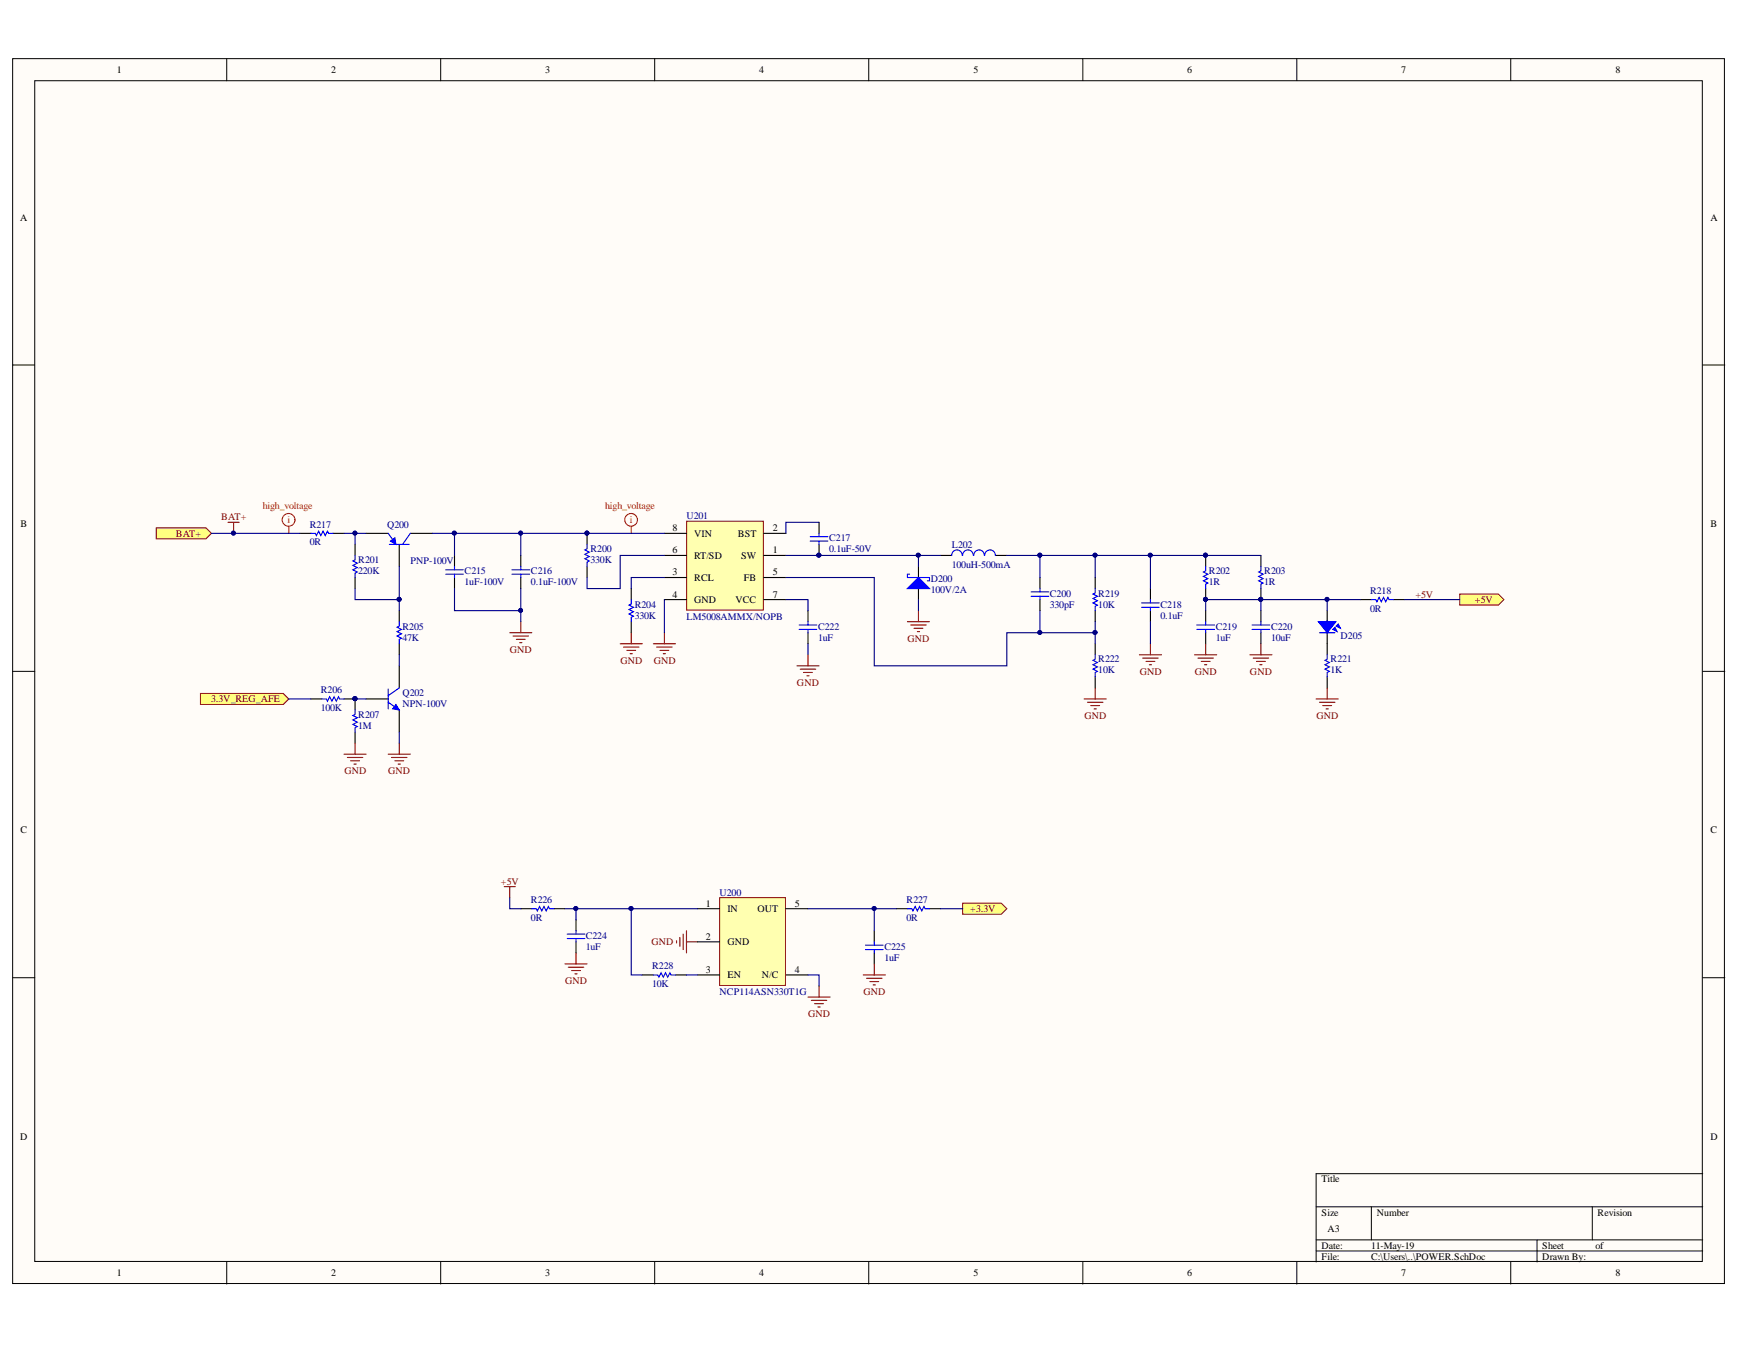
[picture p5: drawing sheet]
<svg xmlns="http://www.w3.org/2000/svg" width="279mm" height="216mm" viewBox="0 0 279 216" stroke-linecap="round" stroke-linejoin="round" font-family="sans-serif">
<defs><g id="words">
<g font-size="1.6">
<text x="18.8" y="11.8">1</text>
<text x="53.2" y="11.8">2</text>
<text x="87.5" y="11.8">3</text>
<text x="121.8" y="11.8">4</text>
<text x="156.2" y="11.8">5</text>
<text x="190.5" y="11.8">6</text>
<text x="224.9" y="11.8">7</text>
<text x="259.3" y="11.8">8</text>
<text x="3.2" y="35.4">A</text>
<text x="274.5" y="35.4">A</text>
<text x="3.3" y="84.6">B</text>
<text x="108" y="88.8">6</text>
<text x="108" y="85.3">8</text>
<text x="111.4" y="89.7">RT/SD</text>
<text x="111.4" y="86.1">VIN</text>
<text x="118.4" y="86.1">BST</text>
<text x="118.9" y="89.7">SW</text>
<text x="124" y="88.8">1</text>
<text x="124" y="85.3">2</text>
<text x="274.5" y="84.6">B</text>
<text x="108" y="92.4">3</text>
<text x="108" y="95.9">4</text>
<text x="111.4" y="93.2">RCL</text>
<text x="119.4" y="93.2">FB</text>
<text x="124" y="92.4">5</text>
<text x="124" y="95.9">7</text>
<text x="111.4" y="96.8">GND</text>
<text x="118" y="96.8">VCC</text>
<text x="3.3" y="133.8">C</text>
<text x="274.5" y="133.8">C</text>
<text x="113.3" y="145.5">1</text>
<text x="116.7" y="146.4">IN</text>
<text x="121.6" y="146.4">OUT</text>
<text x="127.6" y="145.5">5</text>
<text x="113.3" y="150.9">2</text>
<text x="116.7" y="151.7">GND</text>
<text x="113.3" y="156.2">3</text>
<text x="116.7" y="157">EN</text>
<text x="122.2" y="157">N/C</text>
<text x="127.6" y="156.2">4</text>
<text x="3.2" y="183">D</text>
<text x="274.5" y="183">D</text>
<text x="212.1" y="189.8">Title</text>
<text x="212.1" y="195.1">Size</text>
<text x="213" y="197.8">A3</text>
<text x="221" y="195.1">Number</text>
<text x="256.4" y="195.1">Revision</text>
<text x="212.1" y="200.5">Date:</text>
<text x="212.1" y="202.2">File:</text>
<text x="220" y="200.5">11-May-19</text>
<text x="220" y="202.2">C:\Users\..\POWER.SchDoc</text>
<text x="247.5" y="200.5">Sheet</text>
<text x="247.5" y="202.2">Drawn By:</text>
<text x="256" y="200.5">of</text>
<text x="18.8" y="204.9">1</text>
<text x="53.2" y="204.9">2</text>
<text x="87.5" y="204.9">3</text>
<text x="121.8" y="204.9">4</text>
<text x="156.2" y="204.9">5</text>
<text x="190.5" y="204.9">6</text>
<text x="224.9" y="204.9">7</text>
<text x="259.3" y="204.9">8</text>
</g>
<g font-size="1.6" fill="#800000">
<text x="35.5" y="83.5">BAT+</text>
<text x="28.2" y="86.1">BAT+</text>
<text x="227.1" y="95.9">+5V</text>
<text x="236.7" y="96.8">+5V</text>
<text x="81.8" y="104.8">GND</text>
<text x="99.6" y="106.6">GND</text>
<text x="104.9" y="106.6">GND</text>
<text x="145.7" y="103">GND</text>
<text x="33.9" y="112.7">3.3V_REG_AFE</text>
<text x="127.9" y="110.1">GND</text>
<text x="182.9" y="108.3">GND</text>
<text x="191.7" y="108.3">GND</text>
<text x="200.6" y="108.3">GND</text>
<text x="174.1" y="115.4">GND</text>
<text x="211.3" y="115.4">GND</text>
<text x="55.3" y="124.2">GND</text>
<text x="62.3" y="124.2">GND</text>
<text x="80.4" y="142">+5V</text>
<text x="155.7" y="146.4">+3.3V</text>
<text x="104.6" y="151.7">GND</text>
<text x="90.7" y="158">GND</text>
<text x="138.6" y="159.7">GND</text>
<text x="129.7" y="163.3">GND</text>
</g>
<g font-size="1.6" fill="#f00">
<text x="42.2" y="81.7">high_voltage</text>
<text x="97.1" y="81.7">high_voltage</text>
<text x="46.2" y="84">i</text>
<text x="101.1" y="84">i</text>
</g>
<g font-size="1.6" fill="#000080">
<text x="110.1" y="83.3">U201</text>
<text x="49.7" y="87.6">0R</text>
<text x="49.7" y="84.8">R217</text>
<text x="62.1" y="84.8">Q200</text>
<text x="94.8" y="88.7">R200</text>
<text x="133.1" y="88.7">0.1uF-50V</text>
<text x="133.1" y="86.9">C217</text>
<text x="152.8" y="87.9">L202</text>
<text x="57.5" y="92.2">220K</text>
<text x="57.5" y="90.4">R201</text>
<text x="65.9" y="90.6">PNP-100V</text>
<text x="74.6" y="94">1uF-100V</text>
<text x="74.6" y="92.2">C215</text>
<text x="85.2" y="94">0.1uF-100V</text>
<text x="85.2" y="92.2">C216</text>
<text x="94.8" y="90.4">330K</text>
<text x="149.4" y="93.4">D200</text>
<text x="149.4" y="95.2">100V/2A</text>
<text x="152.8" y="91.1">100uH-500mA</text>
<text x="168.5" y="95.8">C200</text>
<text x="176.3" y="95.8">R219</text>
<text x="194" y="94">1R</text>
<text x="194" y="92.2">R202</text>
<text x="202.9" y="94">1R</text>
<text x="202.9" y="92.2">R203</text>
<text x="219.9" y="95.3">R218</text>
<text x="64.6" y="101.1">R205</text>
<text x="101.9" y="99.3">330K</text>
<text x="101.9" y="97.5">R204</text>
<text x="110.1" y="99.5">LM5008AMMX/NOPB</text>
<text x="131.3" y="101.1">C222</text>
<text x="168.5" y="97.5">330pF</text>
<text x="176.3" y="97.5">10K</text>
<text x="186.2" y="99.3">0.1uF</text>
<text x="186.2" y="97.5">C218</text>
<text x="195.1" y="101.1">C219</text>
<text x="204" y="101.1">C220</text>
<text x="219.9" y="98.2">0R</text>
<text x="64.6" y="102.9">47K</text>
<text x="131.3" y="102.9">1uF</text>
<text x="176.3" y="106.3">R222</text>
<text x="195.1" y="102.9">1uF</text>
<text x="204" y="102.9">10uF</text>
<text x="213.5" y="106.3">R221</text>
<text x="215.1" y="102.6">D205</text>
<text x="51.5" y="111.3">R206</text>
<text x="64.6" y="111.6">Q202</text>
<text x="64.6" y="113.4">NPN-100V</text>
<text x="176.3" y="108.1">10K</text>
<text x="213.5" y="108.1">1K</text>
<text x="51.5" y="114.2">100K</text>
<text x="57.5" y="117">1M</text>
<text x="57.5" y="115.2">R207</text>
<text x="115.5" y="143.8">U200</text>
<text x="85.2" y="147.8">0R</text>
<text x="85.2" y="145">R226</text>
<text x="145.5" y="147.8">0R</text>
<text x="145.5" y="145">R227</text>
<text x="94" y="152.5">1uF</text>
<text x="94" y="150.7">C224</text>
<text x="104.7" y="155.6">R228</text>
<text x="141.9" y="154.2">1uF</text>
<text x="141.9" y="152.5">C225</text>
<text x="104.7" y="158.5">10K</text>
<text x="115.5" y="159.7">NCP114ASN330T1G</text>
</g>
</g></defs>
<g fill="#fffcf8" stroke="#000" stroke-width=".16">
<path d="M2 9.4h274.7v196.6h-274.7z"/>
<path d="M5.6 13h267.6v189.5h-267.6z"/>
</g>
<g fill="none" stroke="#000" stroke-width=".16">
<path d="M36.4 9.4v3.6M70.7 9.4v3.6M105.1 9.4v3.6M139.4 9.4v3.6M173.8 9.4v3.6M208.1 9.4v3.6M242.5 9.4v3.6M2 58.6h3.6M273.3 58.6h3.5M2 107.8h3.6M273.3 107.8h3.5M2 156.9h3.6"/>
<path d="M273.3 156.9h3.5M211.2 193.7h62.1M211.2 199h62.1M220.1 193.7v5.3M246.7 199v3.6M255.5 193.7v5.3M273.3 188.4h-62.1v14.2M36.4 202.6v3.5M70.7 202.6v3.5M105.1 202.6v3.5M139.4 202.6v3.5M173.8 202.6v3.5"/>
<path d="M208.1 202.6v3.5M211.2 200.8h62.1M242.5 202.6v3.5"/>
</g>
<path d="M234.3 95.4h6.2l.9 .8-.9 .9h-6.2z" fill-rule="evenodd" fill="#ffff80" stroke="#800000" stroke-width=".16"/>
<g fill="none" stroke="#000" stroke-width=".18">
<path d="M83.6 89.2v1.7M83.6 92.7v1.8M129.7 98v1.8M131.4 83.8v1.8M131.4 87.4v1.8M150.9 89.2h1.8M159.8 89.2h1.8M175.8 92.7v1.8M175.8 98v1.8M218.3 96.2h1.8M223.6 96.2h1.8M129.7 101.6v1.7"/>
<path d="M175.8 103.3v1.8M175.8 108.7v1.7M213 103.3v1.8M213 108.7v1.7"/>
</g>
<g fill="none" stroke="#00f" stroke-width=".18">
<path d="M82.2 92.2h2.8M82.2 91.5h2.8M83.6 90.9v.6M83.6 92.2v.5M129.7 99.8v.5M130 86.9h2.9M130 86.1h2.9M131.4 85.6v.5M131.4 86.9v.5M154.4 89.2a.84 .84 0 0 0-.8-.9 .84 .84 0 0 0-.9 .9M156.2 89.2a.85 .85 0 0 0-.9-.9 .85 .85 0 0 0-.8 .9M158 89.2a.84 .84 0 0 0-.9-.9 .84 .84 0 0 0-.8 .9"/>
<path d="M159.7 89.2a.85 .85 0 0 0-.8-.9 .85 .85 0 0 0-.9 .9M175.8 94.5v.7l-.4 .2 .7 .3-.7 .4 .7 .3-.7 .4 .7 .3-.3 .2v.7M220.1 96.2h.7l.2 .4 .3-.7 .4 .7 .3-.7 .4 .7 .3-.7 .2 .3h.7M128.3 101h2.8M128.3 100.3h2.8M129.7 101v.6M175.8 105.1v.7l-.4 .2 .7 .4-.7 .3 .7 .4-.7 .3 .7 .4-.3 .1v.8M213 105.1v.7l-.4 .2 .7 .4-.7 .3 .7 .4-.7 .3 .7 .4-.3 .1v.8"/>
</g>
<circle cx="131.4" cy="89.1" r=".31" fill="#000080" stroke="#000080" stroke-width=".16"/>
<path d="M214.4 100.5l.4-.4 .3 .8z" fill="#00f"/>
<path d="M214.4 100.5l.4-.4 .3 .8z" fill="none" stroke="#00f" stroke-width=".16"/>
<path d="M213.9 101l.3-.3 .4 .7z" fill="#00f"/>
<path d="M213.9 101l.3-.3 .4 .7z" fill="none" stroke="#00f" stroke-width=".16"/>
<path d="M211.6 99.8h2.8l-1.4 1.8z" fill="#00f"/>
<path d="M211.6 99.8h2.8l-1.4 1.8z" fill="none" stroke="#00f" stroke-width=".16"/>
<path d="M213 99.6v.5M211.7 101.6h2.5M213 101.4v.3" fill="none" stroke="#00f" stroke-width=".18"/>
<path d="M213 98v1.8M213 101.6v1.7" fill="none" stroke="#000" stroke-width=".18"/>
<path d="M25.1 84.7h8l.8 .9-.8 .9h-8z" fill-rule="evenodd" fill="#ffff80" stroke="#800000" stroke-width=".16"/>
<path d="M48.1 85.6h1.8M53.4 85.6h1.8M193.5 98v1.8M193.5 101.6v1.7" fill="none" stroke="#000" stroke-width=".18"/>
<path d="M49.9 85.6h.7l.2 .4 .3-.7 .4 .7 .3-.7 .4 .7 .4-.7 .1 .3h.7M193.5 99.8v.5M192.1 100.3h2.8M192.1 101h2.8M193.5 101v.6" fill="none" stroke="#00f" stroke-width=".18"/>
<g fill="none" stroke="#f00" stroke-width=".18">
<path d="M46.3 84.6v1M101.3 84.6v1"/>
<circle cx="46.3" cy="83.4" r="1.02"/>
<circle cx="101.3" cy="83.4" r="1.02"/>
</g>
<path d="M32.2 111.3h13.3l.8 .9-.8 .9h-13.3z" fill-rule="evenodd" fill="#ffff80" stroke="#800000" stroke-width=".16"/>
<path d="M80.9 142.3h1.8M81.8 142.3v1.8" fill="none" stroke="#800000" stroke-width=".18"/>
<path d="M92.4 147.6v1.8M92.4 151.2v1.8M103.1 156.5h1.7M108.4 156.5h1.8M140.3 149.4v1.8M140.3 153v1.7" fill="none" stroke="#000" stroke-width=".18"/>
<path d="M91 150.7h2.9M91 149.9h2.9M92.4 149.4v.5M92.4 150.7v.5M104.8 156.5h.8l.1 .4 .4-.8 .3 .8 .4-.8 .4 .8 .3-.8 .2 .4h.7M138.9 152.4h2.8M138.9 151.7h2.8M140.3 151.2v.5M140.3 152.4v.6" fill="none" stroke="#00f" stroke-width=".18"/>
<path d="M154.5 145h6.2l.9 .9-.9 .9h-6.2z" fill-rule="evenodd" fill="#ffff80" stroke="#800000" stroke-width=".16"/>
<g fill="none" stroke="#800000" stroke-width=".18">
<path d="M36.6 83.8h1.8M37.5 83.8v1.8M83.6 99.8v1.8M145.6 99.8h3.6M147.4 98v1.8M81.8 101.6h3.5M82.3 102.1h2.5M82.9 102.6h1.4M83.4 103.2h.4M127.9 106.9h3.5M128.4 107.4h2.5M129 107.9h1.4"/>
<path d="M129.5 108.5h.3M129.7 105.1v1.8M146.2 100.3h2.4M146.7 100.9h1.4M147.2 101.4h.4M174 112.2h3.5M174.5 112.7h2.5M175.1 113.3h1.4M175.6 113.8h.3M175.8 110.4v1.8M182.9 105.1h3.5M183.4 105.6h2.5"/>
<path d="M183.9 106.2h1.4M184.4 106.7h.4M184.6 103.3v1.8M211.2 112.2h3.6M211.7 112.7h2.5M212.3 113.3h1.4M212.8 113.8h.4M213 110.4v1.8M90.7 154.7h3.5M91.2 155.3h2.5M91.7 155.8h1.4M92.3 156.3h.3"/>
<path d="M92.4 153v1.7M108.6 151v.4M109.1 150.5v1.4M109.6 149.9v2.5M110.2 149.4v3.6M110.2 151.2h1.7M131.4 158.3v1.7M138.5 156.5h3.6M139.1 157h2.4M139.6 157.6h1.4M140.1 158.1h.4M140.3 154.7v1.8"/>
<path d="M129.7 160h3.5M130.2 160.6h2.5M130.7 161.1h1.5M131.3 161.6h.3"/>
</g>
<path d="M72.9 89.2v1.7M72.9 92.7v1.8M184.6 94.5v1.7M184.6 98v1.8M202.4 98v1.8M202.4 101.6v1.7M83.6 145.9h1.7M88.9 145.9h1.8M143.9 145.9h1.7M149.2 145.9h1.7" fill="none" stroke="#000" stroke-width=".18"/>
<g fill="none" stroke="#00f" stroke-width=".18">
<path d="M71.5 92.2h2.9M71.5 91.5h2.9M72.9 90.9v.6M72.9 92.2v.5M183.2 96.8h2.8M183.2 97.5h2.8M184.6 96.2v.6M184.6 97.5v.5M202.4 99.8v.5M200.9 100.3h2.9M200.9 101h2.9M202.4 101v.6"/>
<path d="M85.3 145.9h.8l.1 .3 .4-.7 .3 .7 .4-.7 .4 .7 .3-.7 .2 .4h.7M145.6 145.9h.7l.2 .3 .4-.7 .3 .7 .4-.7 .3 .7 .4-.7 .2 .4h.7"/>
</g>
<circle cx="37.5" cy="85.6" r=".31" fill="#000080" stroke="#000080" stroke-width=".16"/>
<path d="M115.5 144.1h10.6v14.1h-10.6z" fill="#ffffb0" stroke="#800000" stroke-width=".16"/>
<path d="M111.9 145.9h3.6M111.9 151.2h3.6M111.9 156.5h3.6M126.1 145.9h3.6M126.1 156.5h3.6" fill="none" stroke="#000" stroke-width=".18"/>
<path d="M110.2 83.7h12.3v14.2h-12.3z" fill="#ffffb0" stroke="#800000" stroke-width=".16"/>
<g fill="none" stroke="#000" stroke-width=".18">
<path d="M94.2 85.6v1.8M94.2 90.9v1.8M101.3 94.5v1.7M101.3 99.8v1.8M106.6 89.2h3.6M106.6 85.6h3.6M106.6 92.7h3.6M106.6 96.2h3.6M122.6 89.2h3.5M122.6 85.6h3.5M122.6 92.7h3.5M122.6 96.2h3.5"/>
<path d="M147.4 90.9v1.8M147.4 94.5v1.7M49.9 112.2h1.8M55.2 112.2h1.8"/>
</g>
<g fill="#000080" stroke="#000080" stroke-width=".16">
<circle cx="94.2" cy="85.6" r=".31"/>
<circle cx="57" cy="112.2" r=".31"/>
</g>
<path d="M94.2 87.4v.7l-.3 .2 .7 .3-.7 .4 .7 .3-.7 .4 .7 .3-.4 .2v.7M101.3 96.2v.8l-.4 .1 .8 .4-.8 .3 .8 .4-.8 .4 .8 .3-.4 .2v.7M51.7 112.2h.7l.2 .4 .3-.8 .4 .8 .3-.8 .4 .8 .3-.8 .2 .4h.7" fill="none" stroke="#00f" stroke-width=".18"/>
<g fill="none" stroke="#800000" stroke-width=".18">
<path d="M64.1 119.3v1.8M99.5 103.3h3.6M100.1 103.9h2.4M100.6 104.4h1.4M101.1 104.9h.4M101.3 101.6v1.7M104.8 103.3h3.6M105.4 103.9h2.5M105.9 104.4h1.4M106.4 104.9h.4M106.6 101.6v1.7M62.3 121.1h3.5"/>
<path d="M62.8 121.6h2.5M63.4 122.1h1.4M63.9 122.7h.4"/>
</g>
<path d="M145.6 94.5l1.8-1.8 1.8 1.8z" fill="#00f"/>
<path d="M145.6 94.5l1.8-1.8 1.8 1.8zM146 92.2h-.4v.5h3.6v.5h-.4M165.5 95h2.8M165.5 95.7h2.8M166.9 94.5v.5M166.9 95.7v.5M193.5 90.9v.7l-.4 .2 .7 .4-.7 .3 .7 .4-.7 .3 .7 .4-.3 .2v.7M202.4 90.9v.7l-.4 .2 .7 .4-.7 .3 .7 .4-.7 .3 .7 .4-.3 .2v.7M62.3 112.7l1.8 1.3M62.3 110.6v3.2M64.1 110.4l-1.8 1.3" fill="none" stroke="#00f" stroke-width=".18"/>
<path d="M166.9 92.7v1.8M166.9 96.2v1.8M193.5 89.2v1.7M193.5 94.5v1.7M202.4 89.2v1.7M202.4 94.5v1.7M58.8 112.2h3.5M64.1 106.9v3.5M64.1 114v3.5" fill="none" stroke="#000" stroke-width=".18"/>
<g fill="#000080" stroke="#000080" stroke-width=".16">
<circle cx="193.5" cy="89.1" r=".31"/>
<circle cx="193.5" cy="96.2" r=".31"/>
<circle cx="202.3" cy="96.2" r=".31"/>
</g>
<path d="M191.7 105.1h3.6M192.2 105.6h2.5M192.8 106.2h1.4M193.3 106.7h.4M193.5 103.3v1.8M200.6 105.1h3.5M201.1 105.6h2.5M201.6 106.2h1.5M202.2 106.7h.3M202.4 103.3v1.8" fill="none" stroke="#800000" stroke-width=".18"/>
<path d="M63.5 113.1l.6 .9-1.1-.2z" fill="#00f"/>
<path d="M63.5 113.1l.6 .9-1.1-.2z" fill="none" stroke="#00f" stroke-width=".16"/>
<path d="M58.8 85.6h3.5M64.1 87.4v3.5M65.8 85.6h3.6" fill="none" stroke="#000" stroke-width=".18"/>
<path d="M62.3 85.6l.9 1.3M62.5 87.4h3.2M65.8 85.6l-1.2 1.8" fill="none" stroke="#00f" stroke-width=".18"/>
<path d="M62.7 86.9l.7-.6 .1 1.1z" fill="#00f"/>
<path d="M62.7 86.9l.7-.6 .1 1.1z" fill="none" stroke="#00f" stroke-width=".16"/>
<path d="M57 87.4v1.8M57 92.7v1.8M64.1 98v1.8M57 112.2v1.8M57 117.5v1.8M64.1 103.3v1.8" fill="none" stroke="#000" stroke-width=".18"/>
<path d="M57 89.2v.7l-.4 .1 .7 .4-.7 .4 .7 .3-.7 .4 .7 .3-.3 .2v.7M64.1 99.8v.7l-.4 .2 .7 .3-.7 .4 .7 .3-.7 .4 .7 .4-.3 .1v.7M57 114v.7l-.4 .2 .7 .3-.7 .4 .7 .3-.7 .4 .7 .3-.3 .2v.7" fill="none" stroke="#00f" stroke-width=".18"/>
<g fill="#000080" stroke="#000080" stroke-width=".16">
<circle cx="57" cy="112.2" r=".31"/>
<circle cx="83.5" cy="98" r=".31"/>
<circle cx="166.9" cy="101.5" r=".31"/>
<circle cx="175.7" cy="101.5" r=".31"/>
<circle cx="37.5" cy="85.6" r=".31"/>
<circle cx="83.5" cy="85.6" r=".31"/>
<circle cx="72.9" cy="85.6" r=".31"/>
<circle cx="131.4" cy="89.1" r=".31"/>
<circle cx="147.4" cy="89.1" r=".31"/>
<circle cx="213" cy="96.2" r=".31"/>
<circle cx="92.4" cy="145.8" r=".31"/>
<circle cx="101.3" cy="145.8" r=".31"/>
<circle cx="140.3" cy="145.8" r=".31"/>
<circle cx="166.9" cy="89.1" r=".31"/>
<circle cx="202.3" cy="96.2" r=".31"/>
<circle cx="193.5" cy="96.2" r=".31"/>
<circle cx="175.7" cy="89.1" r=".31"/>
<circle cx="184.6" cy="89.1" r=".31"/>
<circle cx="193.5" cy="89.1" r=".31"/>
<circle cx="94.2" cy="85.6" r=".31"/>
<circle cx="57" cy="85.6" r=".31"/>
<circle cx="64" cy="96.2" r=".31"/>
</g>
<path d="M57 119.3v1.8M55.2 121.1h3.6M55.7 121.6h2.5M56.3 122.1h1.4M56.8 122.7h.4" fill="none" stroke="#800000" stroke-width=".18"/>
<g fill="none" stroke="#000080" stroke-width=".18">
<path d="M33.9 85.6h14.2M55.2 85.6h3.6M57 94.5v1.7h7.1M57 85.6v1.8M64.1 90.9v7.1M69.4 85.6h37.2M72.9 94.5v3.5h10.7v-3.5M72.9 85.6v3.6M83.6 85.6v3.6M83.6 98v1.8M106.6 92.7h-5.3v1.8M106.6 89.2h-7.1v5.3h-5.3v-1.8"/>
<path d="M106.6 96.2v5.4M126.1 96.2h3.6v1.8M126.1 92.7h14.2v14.2h21.3v-5.3h14.2M126.1 89.2h24.8M131.4 83.8h-5.3v1.8M147.4 89.2v1.7M147.4 96.2v1.8M161.6 89.2h5.3M166.9 89.2h17.7v5.3M166.9 89.2v3.5M166.9 98v3.6M175.8 99.8v3.5"/>
<path d="M175.8 89.2v3.5M184.6 89.2h17.8M184.6 99.8v3.5M202.4 96.2v1.8M213 96.2v1.8M218.3 96.2h-24.8v1.8M225.4 96.2h8.9M46.3 112.2h3.6M57 112.2h1.8M64.1 105.1v1.8M64.1 117.5v1.8M129.7 103.3v1.8"/>
<path d="M81.8 144.1v1.8h1.8M90.7 145.9h1.7M101.3 145.9v10.6h1.8M110.2 156.5h1.7M111.9 145.9h-19.5v1.7M129.7 156.5h1.7v1.8M129.7 145.9h14.2M140.3 145.9v3.5M150.9 145.9h3.6"/>
</g>
<use href="#words"/>
</svg>
